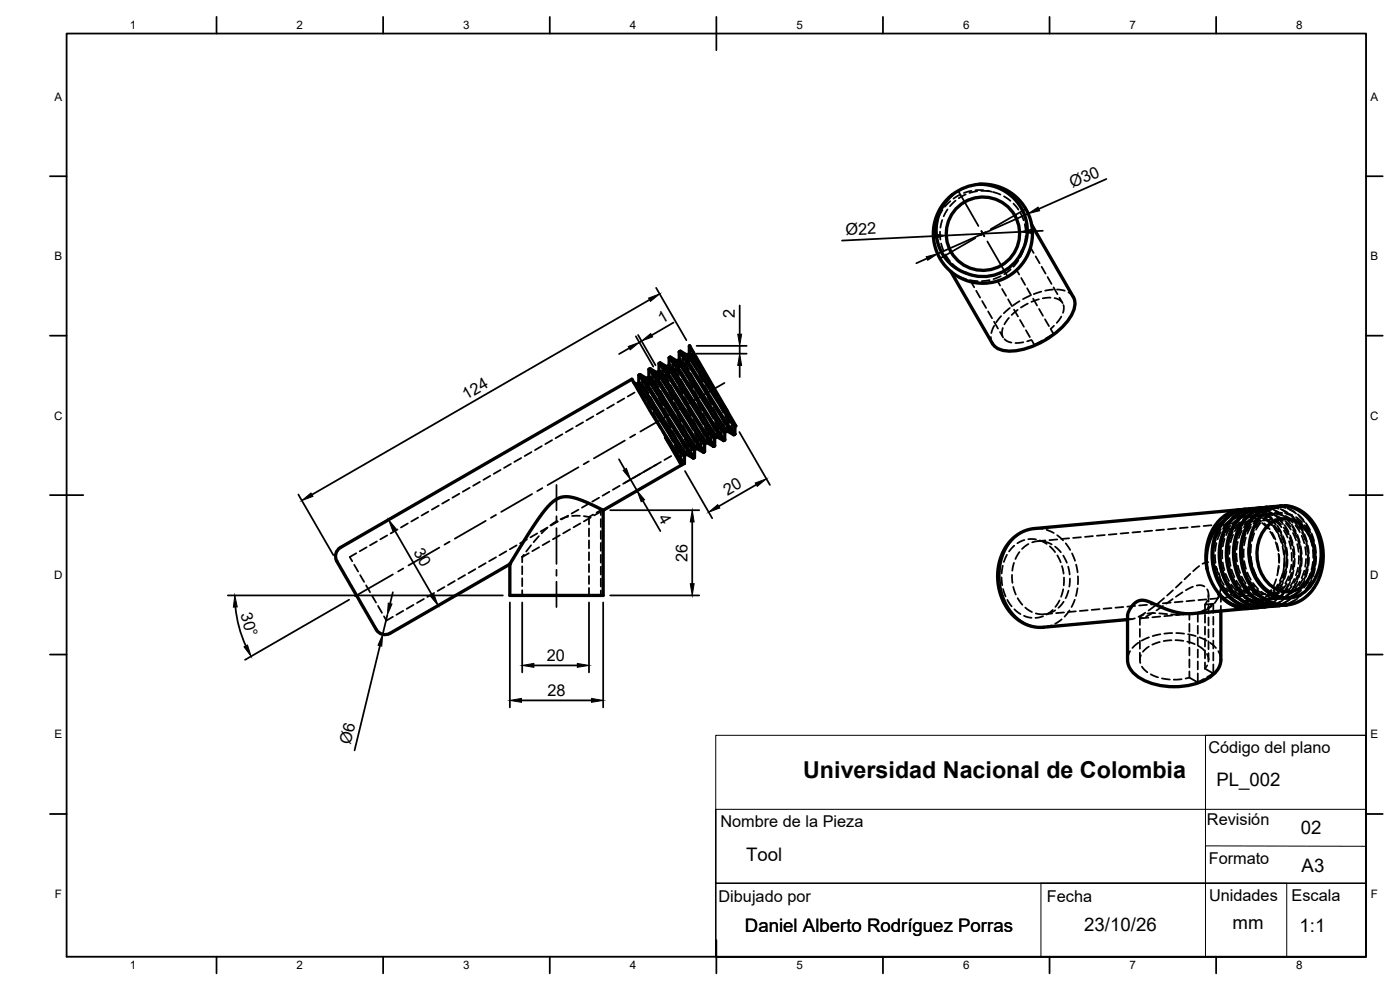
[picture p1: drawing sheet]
<svg xmlns="http://www.w3.org/2000/svg" width="420mm" height="297mm" viewBox="0 0 420 297" stroke-linecap="round" stroke-linejoin="round" font-family="sans-serif">
<defs><g id="words">
<text font-size="7" x="241" y="233.4">Universidad Nacional de Colombia</text>
<g font-size="5.6">
<text x="365.1" y="235.7">PL_002</text>
<text x="390.4" y="250.3">02</text>
<text x="223.9" y="258.4">Tool</text>
<text x="390.6" y="261.6">A3</text>
<text x="223.6" y="279.6">Daniel Alberto Rodríguez Porras</text>
<text x="325.4" y="279.4">23/10/26</text>
<text x="369.9" y="278.8">mm</text>
<text x="390" y="279.6">1:1</text>
</g>
<g font-size="4.9">
<text x="321.9" y="56.5" transform="rotate(-24 321.9 56.5)">Ø30</text>
<text x="253.8" y="70.6" transform="rotate(-3 253.8 70.6)">Ø22</text>
<text x="220.6" y="95.5" transform="rotate(-90 220.6 95.5)">2</text>
<text x="198.6" y="97.2" transform="rotate(-30 198.6 97.2)">1</text>
<text x="139.9" y="120.1" transform="rotate(-30 139.9 120.1)">124</text>
<text x="218.3" y="148.7" transform="rotate(-30 218.3 148.7)">20</text>
<text x="197.5" y="155.3" transform="rotate(60 197.5 155.3)">4</text>
<text x="124" y="165.7" transform="rotate(60 124 165.7)">30</text>
<text x="206.3" y="168.6" transform="rotate(-90 206.3 168.6)">26</text>
<text x="72.2" y="184.2" transform="rotate(75 72.2 184.2)">30°</text>
<text x="164.1" y="198.2">20</text>
<text x="164.3" y="208.7">28</text>
<text x="105.2" y="223.6" transform="rotate(-76 105.2 223.6)">Ø6</text>
<text x="362.6" y="225.9">Código del plano</text>
<text x="216.2" y="248.2">Nombre de la Pieza</text>
<text x="362.2" y="247.4">Revisión</text>
<text x="362.8" y="259.2">Formato</text>
<text x="215.6" y="270.7">Dibujado por</text>
<text x="314.2" y="270.7">Fecha</text>
<text x="362.8" y="270.4">Unidades</text>
<text x="387.6" y="270.4">Escala</text>
</g>
<g font-size="3.5">
<text x="39" y="8.8">1</text>
<text x="89" y="8.8">2</text>
<text x="139" y="8.8">3</text>
<text x="189" y="8.8">4</text>
<text x="239" y="8.8">5</text>
<text x="289" y="8.8">6</text>
<text x="339" y="8.8">7</text>
<text x="389" y="8.8">8</text>
<text x="16.3" y="30.2">A</text>
<text x="411.3" y="30.2">A</text>
<text x="16.3" y="78">B</text>
<text x="411.3" y="78">B</text>
<text x="16.2" y="125.9">C</text>
<text x="411.2" y="125.9">C</text>
<text x="16.2" y="173.7">D</text>
<text x="411.2" y="173.7">D</text>
<text x="16.3" y="221.6">E</text>
<text x="411.3" y="221.6">E</text>
<text x="16.4" y="269.4">F</text>
<text x="411.4" y="269.4">F</text>
<text x="39" y="290.8">1</text>
<text x="89" y="290.8">2</text>
<text x="139" y="290.8">3</text>
<text x="189" y="290.8">4</text>
<text x="239" y="290.8">5</text>
<text x="289" y="290.8">6</text>
<text x="339" y="290.8">7</text>
<text x="389" y="290.8">8</text>
</g>
</g></defs>
<!-- layer: Hidden -->
<g fill="none" stroke="#000" stroke-width=".53">
<path d="M288.2 58.4l-2.1 1.2M289.8 58.3l-2.1 1.2M291.5 57.3l-2.2 .6M293.3 57.4l-2.4 .5M294.4 57.3l2.4 .1M295.1 57.1h-2.4M296.3 57.2l1.3 .3M298 57.6l2.2 .8M301.3 58.9l2 1.4M280.4 69.7v2.3M280.5 73.2l.3 1.3M281.2 66.2l-.6 2.3"/>
<path d="M282.1 69.5l.1 2.4M282.4 73.1l.8 2.2M282.8 66l-.6 2.3M282.8 63l-1.1 2.1M283.7 76.4l1.4 1.9M284.4 62.8l-1.2 2.1M285.2 60.4l-1.7 1.6M285.9 79.2l1.8 1.5M286.8 60.2l-1.7 1.7M304.1 61.1l1.5 1.8M305.6 78.1l-1.4 1.9M306.3 63.9l.9 2.2"/>
<path d="M307.1 74.9l-.9 2.2M307.1 74.3l-.4 1.2M307.5 67.3l.3 2.3M307.6 72.5l-.2 1.3M307.8 70.8l-.3 2.4M309.3 74.3l.9 1.6M310.8 76.9l1.2 2.1M285.6 81.6l1.1 .7M287.7 82.9l2.2 .9M288.7 81.4l1.2 .5M291.1 84.1l2.4 .3M291.4 84.6l1 1.6"/>
<path d="M293 87.2l1.2 2.1M294.7 90.3l1.3 2.1M296.5 93.4l1.2 2.1M297 84l-2.4 .4M298.3 96.5l1.2 2.1M298.4 97.7l-.9 2.2M299.4 84.3l.7 1.4M300.1 99.6l1 1.7M300.4 82.9l-2.2 .8M300.4 94.8l-1.4 1.9M300.7 86.7l1.2 2.1M300.9 98.4l-.2 1.5 .1 .9"/>
<path d="M302.5 89.8l1.2 2.1M302.8 95.4l-1.4 1.9M303.1 92.4l-1.8 1.6M303.3 80.8l-1.9 1.5M304.3 92.9l1.2 2.1M305.1 81l.8 1.4M305.4 93l-1.8 1.5M306 90.3l-2 1.4M306.1 96l1.2 2.1M306.5 83.4l1.2 2.1M307.9 99.1l1.2 2M308.3 86.5l1.1 2.1"/>
<path d="M308.5 91.1l-2.1 1.2M309.1 88.7l-2.1 1.1M310 89.6l1.2 2.1M311.8 89.8l-2.3 .8M311.8 92.7l1.2 2M312.5 87.5l-2.3 .8M312.6 80l1.2 2.1M313.6 95.8l1.2 2M314.4 83.1l1.2 2.1M315.3 89.3l-2.4 .2M315.4 98.9l.8 1.3-2.4 1.4M316 86.9l-2.3 .3"/>
<path d="M316.2 86.2l1.2 2.1M316.3 97.8l-1 .9M316.5 89.4l1.4 .5 .7 .6M317.2 86.9l2.4 .3M318 89.3l.9 1.7M318.5 95l-1.4 1.9M319.2 91.5l.1 1.3-.3 1.1M320.7 87.7l1.4 1.4M187.3 119.6l-2 1.1M190.4 117.8l-2 1.2M191 115.3l1 2.5M191.7 112.6l.3 .9"/>
<path d="M191.7 114.9h.1M191.7 114.9l.6 1.4M192 112.4l1 2.4M192.6 114.6l1 2.1M192.8 117.4l1 2.1M193.5 116l-2 1.2M193.6 115.9l1 2.1M194.1 113.6l.7 2M194.2 117.8l1.1 2.1M194.8 110.9l.3 .8M194.8 113.1v.1M194.8 113.1l.8 2.1"/>
<path d="M195.1 110.6l1 2.5M195.2 119.1l1.1 2.1M195.3 116.6l1.1 2.2M195.6 112.8l1.1 2.2M196.1 116.3l1.1 2.1M196.6 114.1l1.1 2.2M196.6 114.2l-2 1.2M197 119.8l1 2.1M197.1 111.8l.7 2M197.2 116l1.1 2.1M197.7 119.5l1.1 2.1M197.8 109.1l.3 .9"/>
<path d="M197.8 111.4h.1M197.8 111.4l.8 2M198.1 108.9l1 2.4M198.2 117.3l1.1 2.1M198.4 114.9l1 2.1M198.6 111.1l1.1 2.1M198.8 119.2l1.2 2.1M199.1 114.5l1.1 2.1M199.6 112.4l1.1 2.1M199.7 112.4l-2 1.2M200 118.1l1.1 2.1M200.1 110v.1"/>
<path d="M200.2 110.1l.7 2M200.2 114.3l1.1 2.1M200.8 117.7l1 2.1M200.8 109.6v.1M200.8 109.6l.9 2.1M200.8 107.3l.3 1M201.1 107.2l1 2.4M201.3 115.6l1.1 2.1M201.4 113.1l1.1 2.2M201.7 109.3l1 2.1M201.9 117.4l1.1 2.1M202.2 112.8l1 2.1"/>
<path d="M202.6 110.6l1.2 2.1M202.8 110.6l-2 1.2M202.9 118.7l1.1 2.1M203 116.3l1.1 2.2M203.1 108.3h.1M203.2 108.3l.7 2M203.3 112.5l1.1 2.1M203.8 116l1.1 2.1M203.9 107.9l.8 2M203.9 105.6l.3 .9M203.9 107.9h.1M204.2 105.4l1 2.4"/>
<path d="M204.3 113.8l1.1 2.1M204.4 111.4l1.1 2.1M204.7 119.5l1.1 2.1M204.7 107.6l1 2.1M204.9 115.7l1.1 2.1M205.2 111l1.1 2.1M205.4 119.1l1.1 2.1M205.7 108.9l1.1 2.1M205.9 108.8l-2 1.2M206 117l1.1 2.1M206 114.6l1.1 2.1M206.1 106.5h.1"/>
<path d="M206.2 106.6l.7 2M206.3 110.8l1.1 2.1M206.6 118.8l1.1 2.2M206.8 114.2l1.1 2.1M206.9 103.9l.3 .8M206.9 106.1v.1M206.9 106.1l.8 2.1M207.3 112.1l1.1 2.1M207.5 109.7l1 2.1M207.7 117.8l1.1 2.1M207.7 105l1.3 2.6M207.7 105.8l1.1 2.2"/>
<path d="M207.9 113.9l1.1 2.1M208.2 109.3l1.1 2.1M208.5 117.4l1.1 2.1M208.9 107.1l-2 1.2M209 115.2l1.1 2.1M209.1 112.8l1.1 2.2M209.3 109l1.1 2.1M209.5 108.7l1.1 2.1M209.6 117.1l1.1 2.1M209.8 112.4l1.1 2.2M210.7 118.4l1.1 2.1M210.7 116l1.1 2.1"/>
<path d="M211 112.2l1.1 2.1M211.2 111.9l1.1 2.1M211.5 115.6l1.1 2.1M212.4 119.2l1.1 2.1M212.6 115.3l1.1 2.1M212.8 115l1.1 2.1M213.1 118.8l1.1 2.1M214.3 118.5l1.1 2.1M214.5 118.2l1.1 2.1M297.4 101.1l.1 1 .4 1M301.5 101.8l1 .7 1.1 .3M307.1 102.7l-2.4 .2"/>
<path d="M309.6 102l-1.3 .4M309.7 102.2l.8 1.3 2.3-1.3M153.3 139.2l-2 1.2M156.4 137.4l-2.1 1.2M159.5 135.6l-2 1.2M162.6 133.8l-2.1 1.3M165.7 132.1l-2.1 1.2M168.8 130.3l-2.1 1.2M171.9 128.5l-2.1 1.2M175 126.7l-2.1 1.2M178.1 124.9l-2.1 1.2M181.2 123.1l-2.1 1.2"/>
<path d="M184.3 121.4l-2.1 1.1M194.4 120.6l1.1 2.1M195.4 123.8l1 1.6M195.8 120.9l1.1 2.1M196 123.8l1.1 2.1M196.9 122.2l1.1 2.1M197 126.5l1.2 2M197.5 124.1l1.1 2.1M197.7 126.9l1.1 2.1M198.4 138.6l-2.1 1.2M198.5 125.4l1.1 2.1M198.6 123l1.1 2.1"/>
<path d="M198.8 129.6l.9 1.6M199.1 127.3l1.2 2.1M199.3 130.1l1.1 2.1M199.4 122.6l1.1 2.1M199.9 120.5l1.1 2.1M200.2 128.6l1.1 2M200.2 126.2l1.1 2.1M200.5 122.4l1.1 2M200.8 130.4l1.1 2.1M201 133.3l.3 .6M201 125.8l1.1 2.1M201.4 136.8l-2 1.2"/>
<path d="M201.5 123.6l1.2 2.1M201.6 121.2l1.1 2.2M201.9 131.7l1 2.1M201.9 129.3l1.1 2.2M202.2 125.5l1.1 2.1M202.4 120.9l1.1 2.1M202.5 133.6l1 2.1M202.7 129l1.1 2.1M203.2 126.8l1.1 2.1M203.3 124.4l1.1 2.1M203.5 134.9l1.1 2.1M203.5 132.5l1.1 2.2"/>
<path d="M203.5 120.6l1.2 2.1M203.8 128.7l1.2 2.1M204 124l1.1 2.2M204.1 136.8l1 2.4M204.3 132.2l1 2.1M204.5 135.1l-2 1.1M204.6 121.9l1.1 2.1M204.9 129.9l1.1 2.2M204.9 127.6l1.1 2.1M205.1 135.7l.3 1M205.1 138.1l.3 .9M205.2 123.7l1.1 2.2"/>
<path d="M205.4 136.7h.1M205.5 131.8l1.1 2.1M205.7 127.2l1.1 2.1M205.8 135.4l.3 .9M206.2 125l1.2 2.2M206.3 122.7l1.1 2.1M206.5 133.1l1.1 2.2M206.5 130.8l1.1 2.1M206.9 126.9l1.1 2.1M207.1 122.3l1.1 2.1M207.1 135l1 2.4M207.3 130.4l1.1 2.1"/>
<path d="M207.6 120.1l1.1 2.1M207.6 133.3l-2 1.2M207.9 128.2l1.1 2.1M207.9 125.8l1.1 2.2M208.1 134l.3 .9M208.1 136.3l.3 .9M208.2 122l1.2 2.1M208.5 130.1l1.1 2.1M208.7 125.5l1.1 2.1M208.9 133.6l.2 .9M209.3 123.3l1.1 2.1M209.3 120.9l1.1 2.1"/>
<path d="M209.5 131.4l1.1 2.1M209.6 129l1 2.2M209.9 125.2l1.1 2.1M210.1 120.6l1.1 2.1M210.1 133.3l1.1 2.4M210.4 128.7l1 2.1M210.7 131.5l-2 1.2M210.9 126.5l1.1 2.1M211 124.1l1.1 2.1M211.1 132.2l.3 1M211.1 134.6l.4 .9M211.3 120.3l1.1 2.1"/>
<path d="M211.5 133.2h.1M211.6 128.3l1 2.2M211.8 123.7l1.1 2.1M211.9 131.9l.2 .9M212.2 132.8h.1M212.3 121.5l1.1 2.1M212.6 129.6l1.1 2.1M212.6 127.3l1.1 2.1M212.9 123.4l1.1 2.1M213.2 131.5l1 2.4M213.4 126.9l1 2.1M213.8 129.7l-2 1.2"/>
<path d="M214 124.7l1.1 2.1M214 122.4l1.1 2.1M214.2 130.5l.3 1M214.2 132.8l.3 .9M214.5 131.4v.1M214.6 126.6l1.1 2.1M214.8 122l1.1 2.1M214.9 130.1l.3 .9M215.2 131h.1M215.6 127.9l1.1 2.1M215.6 125.5l1.1 2.2M216 121.7l1.1 2.1"/>
<path d="M216.2 121.3l1.1 2.2M216.2 129.8l1 2.4M216.4 125.1l1.1 2.2M216.9 127.9l-2.1 1.2M217.2 128.7l.3 1M217.2 131.1l.3 .9M217.6 124.8l1.1 2.1M217.8 124.5l1.1 2.1M218 128.4l.2 .9M218.2 129.3h.1M219.2 128l1.1 2.4M219.4 127.7l1 2.1"/>
<path d="M219.6 125.7l.7 1.5M219.9 126.2l-1.9 1.1M220.6 127.9v.1M119.3 158.9l-2.1 1.1M122.4 157.1l-2.1 1.2M125.5 155.3l-2.1 1.2M128.6 153.5l-2.1 1.2M131.7 151.7l-2.1 1.2M134.8 149.9l-2.1 1.2M137.9 148.1l-2.1 1.2M140.9 146.4l-2 1.1M144 144.6l-2 1.2"/>
<path d="M147.1 142.8l-2 1.2M150.2 141l-2 1.2M164.3 158.4l-1.8 1.6M164.3 158.3l-2 1.2M167.2 156.3l-2 1.3M167.4 156.5l-2 1.2M170.5 155l-2.3 .8M170.5 154.7l-2.1 1.2M171.1 158.8l-2.1 1.2M173.6 152.9l-2.1 1.2M174 154.8h-2.3M174.2 157l-2.1 1.2"/>
<path d="M176.7 151.1l-2.1 1.2M176.8 155.1v2.3M176.8 158.5v2.4M177.3 155.3l-2.1 1.1M178 154.4l-1.2 .7-1.6-.2M179 153.8l1.3-.7v1.4M179.8 149.3l-2.1 1.2M180.3 155.8v2.3M180.3 159.3v2.4M180.3 153.5l-2 1.2M182.9 147.5l-2.1 1.2M186 145.8l-2.1 1.1"/>
<path d="M189.1 144l-2.1 1.2M192.2 142.2l-2.1 1.2M195.3 140.4l-2.1 1.2M338.7 159.9l-2.4 .2M342.2 159.6l-2.3 .2M345.8 159.2l-2.4 .3M349.3 158.9l-2.3 .2M352.9 158.6l-2.4 .2M356.4 158.2l-2.3 .3M360 157.9l-2.4 .2M363.6 157.6l-2.4 .2M366.4 159.6l-1 2.2"/>
<path d="M366.4 158.8l-1.1 2.1M367.1 157.3l-2.3 .2M368.6 156.9l-1.6 1.7M368.7 155.4l-1.6 1M368.9 156.3l-1.8 1.5M369.1 158.5l-1.1 2.1M369.2 157.7l-1.3 2M370 159.6l-.9 2.2M370.7 156.9l-2.4 .3M371.6 156l-1.8 1.6M371.7 155.1l-2.2 1M371.9 157.4l-1.3 2"/>
<path d="M372 155.5l-1.9 1.4M372.1 156.7l-1.5 1.8M372.2 154.5l-2.4 .5M372.2 154.9l-2.3 .8M372.7 158.4l-1.1 2.1M372.7 159.2l-.9 2.2M372.9 154.9h2.3M373 152.9l2.1 .2M373.1 154.8l-.5 .1M373.4 154.6l2.3 .6M373.4 154.9l2.3 .4M373.7 152.8h.1"/>
<path d="M374.2 156.6l-2.3 .2M374.7 155.2l-1.9 1.4M374.8 152.7l1.9 .3M374.9 156.4l-1.6 1.8M374.9 154.7l-2.2 .7M374.9 152.8l2.4 .4M375.1 155.8l-1.7 1.7M375.2 154.9l-2.2 1.1M375.3 154.7h-.5M375.4 158.1l-1.1 2.1M375.4 154.7l-2.3 .4M375.5 157.3l-1.3 2"/>
<path d="M375.9 152.6h-.1M376.1 154.6l2.3 .4M376.2 153.4l2.2 1-2.3 .8M376.3 155.5l1.5 .7M376.3 159.2l-.9 2.2M376.4 155.2l2.1 1.1M376.6 154.8l2.3 .7M377 152.5l1.9 .3M377.1 152.6l2.3 .4M377.4 154.5h-.5M377.8 156.3l-2.4 .2M377.8 153.3l2.2 1.1"/>
<path d="M377.9 155.5l-1.7 1.6M377.9 154.6l-2.1 1.1M378 152.4h.1M378.2 154.4l-2.4 .4M378.2 155.1l-1.9 1.3M378.2 157l-1.3 1.9M378.4 156.3l-1.5 1.9M378.4 153.7l2 1.2M378.7 154.6h-2.4M378.8 156.9l1.7 1.7M379.1 152.3l1.9 .3M379.2 152.4l2.4 .4"/>
<path d="M379.3 155.1l1.8 1.6M379.4 154.5l2.2 .8M379.4 157l1.6 1.8M379.5 155.5l2 1.3M379.8 154.8l2.2 1M379.9 156l1.8 1.6M380 153.1l2.1 1.1M380.1 152.2h.1M380.5 153.4l2.1 1.3M380.9 155.1l1.7 1.7M381 154.7l-1.9 1.4M381.2 154.1l-2.3 .8"/>
<path d="M381.2 159.5l1.2 2.1M381.3 152.2l1.8 .2M381.3 155.7l1.6 1.7M381.3 154.4l-2 1.1M381.4 156l-2.4 .2M381.4 152.2l2.3 .4M381.4 154.3h-2.3l2.8 .3M381.6 154.1l-2.3 .4M381.7 159.8l1.1 2.1M381.7 154.1h-.5M381.9 157.6l1.3 2M382.1 152.9l2.2 1.1"/>
<path d="M382.2 152h.1M382.4 154l2.3 .4M382.4 157.6l1.4 1.9M382.5 158.5l1.3 2M382.6 154.6l2.1 1M382.7 155.9l1.8 1.5M382.7 153.3l2 1.2M382.8 154.1l2.3 .7M382.9 156.5l1.7 1.7M383 155l2 1.3M383.1 154.9l1.6 1.7M383.3 157.7l1.3 2.1"/>
<path d="M383.4 152l1.9 .2M383.5 155.5l1.6 1.7M383.5 152l2.4 .4M383.6 158.4l1.1 2.1M383.9 153.9h-.6M384.3 152.7l2.1 1.1M384.4 153.8l-2.3 .4M384.5 151.8h-.1M384.8 153.1l2.1 1.2M384.9 153.9l-2.4 .2M384.9 155.6l-2.4 .3M385.2 154.7l1.7 1.7"/>
<path d="M385.3 158.3l1.2 2M385.3 159.2l1.1 2.1M385.5 157.5l1.2 2.1M385.6 153.9l2.3 .7M385.6 155.3l1.6 1.7M385.7 151.8l2.3 .4M385.7 156.3l1.6 1.7M385.7 158.2l1.1 2.1M385.8 154.8l2 1.3M385.9 157.1l1.5 1.8M386 154.1l2.2 1M386.1 155.3l1.9 1.5"/>
<path d="M386.4 152.5l2.1 1.1M387 152.9l2 1.2M387.3 154.5l1.7 1.7M387.6 157.3l1.3 2.1M387.8 155.1l1.5 1.8M387.9 158l1.1 2.1M388 159.9l1 2.2M388 159l1.1 2.1M388.7 156.9l1.4 1.9M388.8 157.7l1.3 1.9M388.9 155.2l1.9 1.5M389.1 152.7l2 1.2"/>
<path d="M389.2 155.8l1.7 1.6M389.5 154.3l1.7 1.7M389.8 157.1l1.2 2.1M389.9 154.9l1.6 1.7M390 157.8l1.1 2.1M390.8 159.8l.9 2.2M391.6 157.6l1.3 1.9M391.6 158.4l1.1 2.1M391.9 156.9l1.2 2.1M392 154.7l1.6 1.7M392.2 157.6l1.1 2.1M394.3 157.4l1.1 2.1"/>
<path d="M106.3 169.4l1.2 2.1M106.9 166l-1.9 1.1 .7 1.3M108.1 172.5l1.2 2.1M109.9 175.6l1.2 2.1M110 164.2l-2.1 1.2M111.7 178.7l1.2 2.1M113.1 162.4l-2.1 1.2M116.2 160.6l-2.1 1.2M127.2 179.7l-2.1 1.2M130.3 177.9l-2.1 1.2M133.4 176.1l-2.1 1.2M136.5 174.3l-2.1 1.2"/>
<path d="M139.6 172.6l-2.1 1.1M142.7 170.8l-2.1 1.2M145.8 169l-2.1 1.2M148.9 167.2l-2.1 1.2M152 165.4l-2.1 1.2M155 163.6l-2 1.2M156.7 167.1v1.6M156.7 169.9v2.4M156.7 173.5v2.4M156.7 177.1v1.6M157.2 166.4l-.5 .7M158.1 161.8l-2 1.2"/>
<path d="M158.7 166l-2 1.1M159.4 163.6l-1.5 1.9M161.2 160l-2 1.2M161.7 160.9l-1.6 1.8M161.8 164.2l-2.1 1.2M164.9 162.4l-2.1 1.2M168 160.6l-2.1 1.2M176.8 162.1v2.4M176.8 165.7v2.4M176.8 169.3v2.3M176.8 172.9v2.3M176.8 176.4v2.3"/>
<path d="M180.3 162.9v2.4M180.3 166.5v2.4M180.3 170v2.4M180.3 173.6v2.4M180.3 177.2v1.5M303.7 172.5l.1 2.4M304.1 176.1l.8 2.3M304.3 168.9l-.5 2.3M305.4 179.5l1.4 1.9M305.9 165.6l-1.2 2.1M308.7 163.2l-2 1.5M312.2 162.4l-2.4 .3"/>
<path d="M313.4 162.5l2.2 .8M313.8 162.2l-2.4 .2M316.7 164l1.7 1.7M317.3 161.8l-2.4 .3M319.1 166.7l1.1 2.2M320.6 170l.4 2.4M320.7 177.2l-.9 2.3M320.9 161.5l-2.4 .2M321.1 173.6l-.2 2.4M324.4 161.2l-2.3 .2M328 160.9l-2.4 .2M331.6 160.5l-2.4 .2"/>
<path d="M335.1 160.2l-2.4 .2M349.4 179.5l-1.9 1.5M351.9 179.7l-1.9 1.4M352 177.1l-1.7 1.6M354.6 174.7l-1.7 1.6M354.9 177.7l-2 1.4M357.2 172.2l-1.7 1.6M358 176l-2.1 1.1M359.2 175.7l1.1-.1 1.2 .4M359.9 169.8l-1.8 1.6M362 179.8l-2.4 .3M362.3 176.8l.3 1v1.3"/>
<path d="M362.6 168.7l-1.7 .5M362.7 178.5v2M363.7 169.1l.8 .6 .8 1.1M364.2 165.5v2.4M364.3 169l.5 2.4M364.6 166.5l.2 2.4M364.8 162l-.5 2.3M365 170l.7 2.3M365.1 163l-.4 2.3M365.2 172.5l1 2.1M365.6 179.5l-2.4 .2M365.7 178.2l.5 .5"/>
<path d="M365.7 178.9l-1.2 2M365.8 171.9l.5 2.3M366.1 173.4l1.2 2.1M366.3 167.8l.4 2.3M366.4 175.4l-.3 2.4M366.4 175.5v1.5M366.4 178.2v2.4M366.4 164.2l-.2 2.4M366.8 165.2v2.4M366.9 175.6l1.5 1.9M366.9 168.7l.6 2.4M367 171.3l.8 2.2"/>
<path d="M367.1 179.5l2 1.3M367.4 160.7l-.8 2.3M367.5 161.7l-.5 2.3M367.8 172.2l1.1 2.1M368 176.5l1.7 1.6M368.4 166.5l.2 2.3M368.4 174.5l1.4 2M368.8 162.9l-.4 2.4M368.8 170l.7 2.3M369 167.4l.3 2.4M369.1 163.9l-.2 2.3M369.1 179.2l-2.3 .2"/>
<path d="M369.3 178.3l2 1.2M369.5 175.4l1.5 1.8M369.6 170.9l.9 2.3M370 173.4l1.2 2M370.1 160.4l-.8 2.3M370.6 165.2v2.3M370.6 177.3l1.9 1.5M370.7 178.8l2.1 1.1M370.8 168.7l.5 2.3M371 174.2l1.4 2M371.1 166.1l.1 2.4M371.2 161.7l-.5 2.3"/>
<path d="M371.5 162.6l-.4 2.3M371.5 169.7l.7 2.2M371.7 172.2l1.1 2.1M371.9 178l2 1.2M372 176.3l1.7 1.7M372.4 180l2.3 .5M372.6 173l1.2 2.1M372.7 178.9l-2.4 .2M372.8 167.4l.4 2.4M372.8 163.9l-.1 2.4M373.2 177l1.9 1.5M373.3 164.8v2.4"/>
<path d="M373.4 168.3l.6 2.4M373.4 175.3l1.6 1.8M373.5 170.9l.9 2.2M373.5 179.4l2.3 .7M373.7 160.4l-.7 2.3M373.9 161.3l-.5 2.3M374.3 171.8l1.1 2.1M374.6 176l1.7 1.7M374.7 178.7l2.2 .9M375 174.2l1.4 1.9M375 179.7l2.3 .5M375.1 162.6l-.2 1.8"/>
<path d="M375.4 167l.4 2.4M375.5 163.5l-.2 2.3M375.9 177.8l2.1 1.3M376 174.9l1.6 1.8M376.1 170.5l.9 2.2M376.1 179.1l2.3 .8M376.3 178.5l-2.4 .3M376.4 160l-.7 2.3M377.2 176.9l1.9 1.5M377.3 178.3l2.1 1.1M377.6 173.8l1.4 1.9M378 179.9l2.4 .1"/>
<path d="M378.2 179.9l-2.3 .5M378.5 177.5l2 1.3M379.1 179.5l2.3 .4M379.2 179.7l-2 1.3M379.7 179.5l-2.2 .7M379.8 176.6l1.5 1.2M379.8 178.2l-2.4 .2M380.2 178.9l2.3 .7M380.6 179.7l2.3 .1M380.8 179.7l-2.3 .5M380.9 180h-.6M381.3 178.1l-2 1.3"/>
<path d="M381.5 177l-1.5 1.9M381.6 179.2l2.4 .4M381.9 179.8l-2.4 .2M382.5 177.3l-1.8 1.6M382.5 178.6l-2.1 1.1M382.6 178.5l-1.7 1.7M382.7 177.7l-1.5 1.8M382.8 162.7l.7 2.3M383 173.8l-.9 2.2M383 179.8h-.5M383.2 163l.5 2.3M383.3 177.9l-1.6 1.7"/>
<path d="M383.4 177.9l-2.4 .2M383.5 175.3l-1.4 2M383.5 171.4l-.2 1.2M383.7 166.1l.1 2.4M383.7 160.6l.9 2.2M383.8 179l-2.2 .8M383.8 170.1l-.3 1.3M383.8 169.7l-.3 1.7M383.9 166.5v2.4M383.9 177.9l-2 1.3M384.3 161.6l.8 2.2M384.3 174.5l-1 2.2"/>
<path d="M384.4 160.6l.9 2.2M384.5 175.5l-1.2 2.1M384.6 174.4l-1.3 2M384.7 178.3l-1.7 1.7M384.9 164l.4 2.3M384.9 179.2l-2.3 .6M384.9 172.1l-.8 2.2M385 160.9l.8 2.2M385 174.8l-1.1 2.1M385.1 176.1l-1.6 1.7M385.1 178.4l-2 1.1M385.1 161.6l.7 2.3"/>
<path d="M385.2 171.1l-.5 2.3M385.3 165l.2 2.4M385.4 177.7l-1.6 1.8M385.4 167.5v2.4M385.5 168.5l-.3 2.4M385.6 163.9l.4 2.4M385.7 172.2l-.7 2.2M385.7 171l-.7 2.3M386 165.1l.2 2.4M386 179.4l-2.4 .3M386.1 167.4l-.2 2.4M386.1 171.4l-.6 2.3"/>
<path d="M386.1 164.3l.3 2.3M386.2 175.2l-1.5 1.9M386.2 168.6l-.2 2.4M386.3 178.8l-2.2 .8M386.4 167.8l-.2 2.4M386.5 176.7l-1.7 1.6M386.7 175.4l-1.3 2M386.7 172.9l-1 2.2M386.9 178.1l-1.7 1.7M386.9 162.4l.5 2.3M386.9 177.6l-2.3 .2M387 161.4l.8 2.2"/>
<path d="M387.2 179.4h-.4M387.2 160.7l.7 2.2M387.2 174.6l-1.1 2.1M387.2 179.8l-2.1 1.2M387.3 161.4l.6 2.3M387.5 179.1l-2.9 .5M387.6 169.4l-.5 2.4M387.6 177.5l-1.6 1.8M387.6 171.9l-.9 2.2M387.6 165.9l.1 2.4M387.7 175.9l-1.6 1.8M387.8 172l-.7 2.3"/>
<path d="M387.9 177.3l-1.9 1.4M388 164.8l.2 2.4M388.2 164.9l.1 2.4M388.2 168.4l-.3 2.3M388.2 164.1l.3 2.3M388.2 171.2l-.6 2.3M388.3 168.5l-.2 2.3M388.5 173.7l-1.2 2.1M388.6 167.6l-.2 2.4M388.8 175.1l-1.2 2.1M389 177.9l-1.7 1.7M389.1 176.6l-1.8 1.5"/>
<path d="M389.2 177.8l-2.1 1.2M389.3 163.2l.4 2.4M389.3 174.4l-1.1 2.1M389.3 179.6l-2 1.2M389.3 160.5l.8 2.2M389.4 172.7l-1.1 2.2M389.4 161.2l.7 2.3M389.5 170.3l-.6 2.3M389.6 162.2l.5 2.4M389.7 177.3l-1.6 1.8M389.8 166.8l-.1 2.3M390 171.8l-.7 2.3"/>
<path d="M390.1 174.5l-1.4 2M390.2 169.3l-.5 2.3M390.3 165.7v2.4M390.3 164.7l.2 2.4M390.4 163.9l.3 2.4M390.4 171l-.7 2.3M390.5 177.2l-2 1.3M390.5 168.3l-.3 2.3M390.5 178.2l-2.2 .9M390.6 179.9l-2.1 1.1M390.7 160.7l.7 2.3M390.7 167.4l-.2 2.4"/>
<path d="M390.9 174.9l-1.2 2.1M391.1 173.6l-1.2 2M391.1 177.7l-1.7 1.7M391.4 171.2l-.8 2.2M391.5 174.2l-1.1 2.1M391.5 160.3l.7 2.2M391.6 161l.6 2.3M391.6 175.2l-1.5 1.9M391.7 164.1l.3 2.4M391.8 177.1l-1.6 1.8M392 167.7l-.3 2.4M392 163.1l.4 2.4"/>
<path d="M392.1 171.6l-.7 2.3M392.2 170.2l-.7 2.3M392.4 164.5l.2 2.4M392.5 166.7l-.1 2.3M392.5 163.7l.3 2.3M392.5 170.8l-.6 2.3M392.6 168l-.2 2.4M392.7 174.4l-1.4 1.9M392.8 167.2l-.1 2.4M393.1 174.8l-1.2 2M393.2 175.9l-1.7 1.6M393.2 161.6l.6 2.2"/>
<path d="M393.3 172.1l-1 2.1M393.3 177.6l-1.7 1.6M393.4 160.6l.7 2.3M393.6 160.1l.8 2.2M393.6 174l-1.1 2.1M393.7 160.8l.7 2.3M394 165l.1 2.4M394 168.6l-.4 2.3M394.1 171.1l-.8 2.2M394.3 171.4l-.7 2.3M394.4 164l.2 2.4M394.6 164.3l.2 2.4"/>
<path d="M394.6 167.6l-.3 2.4M394.7 163.5l.2 2.3M394.7 170.6l-.7 2.3M394.8 167.9l-.3 2.3M394.9 173.1l-1 1.8M395 167l-.2 2.4M395.2 174.5l-1.2 2.1M395.9 160.6l.6 2.3M396.4 171.2l-.7 2.3M396.7 164.1l.2 2.4M396.9 167.7l-.2 2.3M113.5 181.8l1.1 2.1"/>
<path d="M115.2 184.9l.8 1.3 1.9-1.1M121 183.3l-2 1.2M124.1 181.5l-2.1 1.2M307.7 182.3l2 1.3M310.9 184.1l2.4 .2M315.8 184.1l-2.4 .2M316.7 183.1l-2.2 1M319.2 180.5l-1.6 1.9M319.3 183.8l-2.4 .2M322.9 183.4l-2.4 .2M326.4 183.1l-2.3 .2M330 182.8l-2.4 .2"/>
<path d="M333.6 182.4l-2.4 .3M337.1 182.1l-2.3 .2M338.5 185.2l.7 .6 1.4-.3M339.2 195.4l-.6 1.4-.2 1.2M339.6 185.8l-1.2 .1M340.7 181.8l-2.4 .2M341.6 192.8l-1.7 1.6M342.1 185.3v2.2M342.1 188.7v2.4M342.1 192.3v2.4M342.1 195.8v2.2M342.4 196.6l-.3 1.3 .1 1"/>
<path d="M343.2 184.4l-1.1 .9 .1 .2 .7-.1M343.7 183.9l-2 1.2M344.2 181.5l-2.3 .2M344.7 185.3l-2.2 .2M344.8 194l-1.8 1.6M344.8 191.2l-2.2 1M346.1 183.8l-2.1 1.2M346.6 181.8l-1.9 1.4M346.7 184l-2.4 .1M347.8 181.2l-2.4 .2M347.9 184l2.4 .3M348.1 192.6l-2.3 .8"/>
<path d="M348.2 185l-2.4 .2M348.3 190.3l-2.4 .5M349 181.8l-2 1.4M351.3 180.8l-2.3 .2M351.5 184.3l2.3 .1M351.6 192.1l-2.4 .2M351.8 184.7l-2.4 .2M351.8 189.9l-2.4 .2M352.8 192.1l2.3 .2M353 189.9l2.4 .2M354.9 180.5l-2.4 .2M355.2 184.3l-2.2 .3"/>
<path d="M356.3 192.5l2.3 .8M356.6 190.3l2.3 .5M357 184.1v1.9M357 187.1v2.4M357 190.7v2.4M357 194.3v2.4M357 197.9v2.3M358.5 180.2l-2.4 .2M359.5 183.8v2.8M359.5 187.8v2.3M359.5 191.3v2.4M359.5 194.9v2.4"/>
<path d="M359.5 198.5v2.4M359.6 193.8l1.9 1.4M360 191.2l2.1 1M360.6 183.6l-2.6 .5M361.4 183.1a8.4 8.4 0 0 1-4.4 1l-2 .3M361.6 181.4l2.5-.2-1.6 1.2M361.6 181.4v1.9M361.6 184.5v2.3M361.6 188v2.4M361.6 191.6v2.4M361.6 195.2v2.4M361.6 198.7v1.9"/>
<path d="M362.2 196.2l.5 1.3-.1 1M362.3 199.6l-.7 1M362.3 180.3l-.7 1.1M362.7 181.7v2.4M362.7 185.3v2.3M362.7 188.8v2.4M362.7 192.4v2.4M362.7 196v2M363.2 192.9l1.7 1.5M363.7 181.8l-2 1.3M364.1 181.2v2.7M364.1 185.1v2.3"/>
<path d="M364.1 188.6v2.4M364.1 192.2v2.4M364.1 195.8v2.4M364.1 199.4v2.7M365.6 195.4l.6 1.4 .2 1.2M366.4 181.8v1.5M370.2 181.3l2.3 .5M373.9 180.2l2.4 .2M376.1 181.4l-2.4 .4M376.6 180.4h-.6M376.6 182.3l-1.3 .2M377.2 182.1l-2 .4"/>
<path d="M377.6 182.1l-1.1 .2M378.7 180.2h-.5M378.8 182.1l-1.3 .2M379.3 180.1l-2.3 .2M379.8 181.9l-1.2 .2M379.9 180.9l-2.1 1.1M380.3 180.3l-2 1.3M380.8 180.4l-2.1 1.2M380.9 181.9l-1.3 .2M381.9 181.7l-1.1 .3M382.1 180.7l-2.2 1.1M382.9 180.2l-2 1.2"/>
<path d="M383.1 181.7l-1.4 .2M384 181.5l-1.1 .3M384.2 180.5l-2.1 1.1M385 180l-2 1.2M385.2 181.5l-1.3 .2M386.2 181.3l-1.2 .3M386.3 180.3l-2.1 1.1M387.3 181.3l-1.3 .2M388.5 180.1l-2.1 1.1M342.7 200l1.6 1.7M345.4 202.3l2.2 .9M348.7 203.5l2.4 .4"/>
<path d="M354.6 203.8l-2.3 .1M357 201.4v1.9l2.5 1.5M357 203.3l-1.2 .3M359.5 202v2.8M361.3 203.7l-1.8 1.1M361.6 200.6l2.5 1.5-1.8 1"/>
</g>
<!-- layer: Visible -->
<g fill="none" stroke="#000" stroke-width=".99">
<path d="M293.9 55.3l3.2 .3 3.6 1.3 3.2 2.3 2 2.3 1.6 3 .8 3.4-.1 3.2-1.2 3.7a13.4 13.4 0 0 1-19 6.3l-2.7-1.9-2-2.4-1.6-3-.7-3.1v-3.1l.8-3.2 1.7-3.3 2.4-2.7M293.9 55.3h2.3l3.2 .6 2.3 1 2 1.2 2.2 1.9 1.4 1.9 1.1 1.8 1.1 3.2 .3 2.4-.1 2.8-.4 2.1-1.1 2.8-1.7 2.6-1.7 1.7-1.9 1.4-2.7 1.4-2.6 .7-2.3 .2-2.6-.2-2.7-.7-2.3-1-2.4-1.7-2.1-2.2-1.2-1.8-1-2.2-.7-2.6-.2-2.8 .4-2.9 .5-1.9 1.3-2.7 1.6-2.1 2-1.8M293.9 55.3a14.9 14.9 0 0 0-8 3.1M309.6 67.5l12.5 21.6M285.3 81.5l12.6 21.6a5.8 5.8 0 0 0 5.4 2.3 24.5 24.5 0 0 0 18.1-10.5 5.8 5.8 0 0 0 .7-5.8M190.3 114.9l1 .7 1.3 1.7 11.9 18.5 .9 .9 .7-.4M191 115.3l.8-.4 .9 1.1 13 19.8 2.4 1.6M191.7 114.9l.1-2.3 2.2 3.1 12.9 20.2 1.1 1.5 .4-.1M191.7 112.6l.4-.2 1.2 1.6 12.3 19.4 2.8 3.9v-2.3M192.1 112.4l2 1.2 .6 .7 11.5 17.8 2.2 2.9M194.8 113.1v-2.3l3.1 4.4 10.7 17 2.6 3.5M194.8 113.1l1.5 2 10 15.5 2.8 3.9"/>
<path d="M194.8 113.1l-.8 .4M195.1 110.6l2.5 3.5 12.2 19.3 1.7 2.1M195.1 110.6l-.3 .2M195.1 110.6l2 1.2M197.1 111.8l.7-.4 .8 .9 13 19.9 .5 .5 2 1.2M197.1 111.8l2.3 3.1 10.4 16.2 1.6 2.1M197.8 109.1l2.8 3.9 12.3 19.3 1.2 1.6 .4-.1M197.8 109.1v2.3M197.8 109.1l.4-.2 1.3 1.8 12.1 19.1 2.4 3.5 .5 .4M198.1 108.9l2.1 1.2 .6 .8 12.7 19.4 .9 1.2 .8-.5M200.1 110l.8-.4 .8 1 13 19.9 .5 .5 2 1.2M200.8 109.6l.1-2.3 3 4.3 11.6 18.3 1.7 2.3"/>
<path d="M201.1 107.2l2.1 2.8 11.6 18.2 2.6 3.8 .1-2.3M201.1 107.2l-.3 .1M201.2 107.2l2 1.1 .7 .9 11.3 17.4 2.3 3.1M203.9 107.9l2.8 3.9 10.6 16.4 .8 1 2.1 1.2M203.9 107.9v-2.4l2.5 3.6 12.2 19.2 1.3 1.9 .3 .2 .3-.1M203.9 105.6l.4-.1 1.6 2.2 12 18.9 2.6 3.7 .1-2.3M203.9 107.9l-.8 .4M204.2 105.4l2 1.2M206.2 106.5l.7-.4 1 1.2 10.3 16M206.9 103.8l13.9 24-.4 .1-1.2-1.6-10-15.6-3-4.1M207 103.9l-.1-.1v2.3M203.9 138.5l1.1 .7"/>
<path d="M205.1 139.2l-1.4-1.7-4-6.3 4.8 8.3-23.5 13.6M205.4 139l-.3 .2M205.4 136.7l-.1 2.3-2.1-3-7.7-12-5.9-10.2-87.4 50.5a3.6 3.6 0 0 0-.4 5.3l7.6 13.2a35.5 35.5 0 0 0 4.5 7.1 3 3 0 0 0 3.1 .1l36-20.7M209.1 134.5l2 1.2M209.1 134.5l-.7 .5M211.4 135.5l-.2 .2M211.5 133.2v2.3M212.2 132.8l-.8 .4M214.5 131.5v2.2M217.5 132l-.3 .2M218.2 129.3l-.7 .4M181 153.1l-4.5-2.2-4.2-1.5-2.8-.4-1.2 .2-1.3 .6-2.5 2.1-2.7 3.4-8.8 14"/>
<path d="M181 153.1v25.6h-28v-9.4M367.1 156.4l-2.3 2.4-1.8 3.4-.9 4.3 .1 4.1M372.3 152.9l-62.4 5.7-2.3 .6-2.1 1.2-2.2 1.8-1.6 2.1-1.3 2.9-.7 2.6-.3 3.5 .4 3.3 .9 3 1.6 3 1.9 2.3 2.7 1.9 2.9 1.2 2.9 .2 25.7-2.3M373 152.9a11.6 11.6 0 0 0-10.5 9.6l-.6 4.6 .3 3.5M373.9 152.8l-2.6 .5-1.8 .9-2 1.8-1.7 2.3-1 2.3-.8 2.6-.2 2.5 .1 3.3 .6 2.8 1.1 2.7 1.6 2.7 1.6 1.8 1.7 1.4 2.1 1.2 2 .6 3.1 .1M374.8 152.7l-2.3 .3-2.3 1-2 1.5-1.7 2-1.2 2.1-1 3.1-.3 3.2 .2 3.2 .6 3 1.2 2.8 1.5 2.4 2 2.2 2.4 1.6 2.1 .8 2.3 .4 2.3-.2M376 152.6l-2.1 .4-2.4 1.2-1.8 1.6-1.7 2.1-1.2 2.8-.7 2.9-.2 3.4 .2 2.1 .7 3.1 1 2.3 1.2 2.1 2 2.3 1.8 1.4 2.2 1.2 2.7 .6h2.1M377 152.5l-2.4 .3-2.2 .9-1.9 1.4-1.9 2.2-1.2 2.3-.9 2.7-.4 3.2 .2 3.2 .6 2.9 1 2.6 1.5 2.6 2 2.2 1.9 1.5 2.5 1.1 2.6 .5 2.4-.1M378.2 152.4l-2.3 .4-2.2 1.1-1.7 1.4-1.6 2.2-1.4 2.8-.7 2.7-.3 2.7 .2 3.1 .7 2.8 1.1 2.8 1.4 2.3 1.8 2 2 1.6 2.1 1 2.4 .6h2.3M379.1 152.3l-2.2 .3-2.5 1-1.8 1.4-1.7 2-1.4 2.4-.9 3.1-.3 3 .1 3.1 .7 2.9 1.3 3.2 1.6 2.5 1.9 2 2.3 1.5 1.8 .7 2.6 .5 2.3-.1M380.2 158a7.4 7.4 0 0 1 11.6 .8 12.7 12.7 0 0 1-1 17.2 7.7 7.7 0 0 1-11.5-2.6 13 13 0 0 1 .9-15.4zM380.3 152.2l-2.4 .5-1.9 .9-2 1.7-1.6 2.1-1.1 2.4-.8 2.5-.3 3.4 .2 2.7 .6 2.8 1 2.7 1.6 2.7 1.8 2 2.2 1.7 1.9 .8 2 .6h2.6"/>
<path d="M381.3 152.2l-2.4 .2-2.2 .9-2.1 1.6-1.8 2.1-1.2 2.5-.8 2.6-.4 3.2 .1 2.9 .6 2.6 1 2.9 1.2 2.1 2.1 2.6 2 1.6 2.4 1.2 2.4 .5 2.8-.1M382.4 152l-2.5 .5-1.7 .9-2.1 1.8-1.5 1.9-1.1 2.3-.9 3-.3 2.5 .1 2.9 .7 3.2 .9 2.4 1.5 2.6 1.8 2.2 2.1 1.6 2.1 1.1 2.8 .6h1.9M385.7 151.8l2.7 .6 2.7 1.7 1.9 1.9 2 3.2 1 3.2 .5 3.8-.3 3.1-.9 3a10.1 10.1 0 0 1-9.6 7.1 12.3 12.3 0 0 1-5.7-2.5l-2.5-2.8-1.7-3.5-.6-2.2-.3-2.4 .2-3.8 .7-2.8 .6-1.5 1-1.6 1.3-1.8 2.5-1.8 1.3-.5 2.1-.4M385.7 151.8l2.1 .3 2.2 .9 2 1.4 1.5 1.6 1.7 2.5 1 2.6 .7 3 .2 2.2-.2 3.3-.5 2.4-.9 2.4-1.4 2.3-1.8 2.1-1.6 1.2-2 .9-2.6 .6-2.3-.1-2.2-.6-2.2-1.1-2.1-1.8-1.6-1.8-1.6-2.9-1-2.8-.5-3.2v-2.9l.3-2.4 1.2-3.4 1.2-2.1 1.5-1.8 2-1.5 2.3-.9 2.3-.2M385.7 151.8a9.6 9.6 0 0 0-6.4 2.2M362.2 170.6l1 3.1 1.3 2.6 1.7 2.2 1.5 1.5 2 1.3 2.5 .9 2.3 .3 2-.2M374.9 164.4v2.7l.6 3.2 1.1 2.7 1.5 2.4 1.9 1.9 2.2 1.3 2.2 .7 2.7 .1M375 182.5l-17.2 1.6h-2l-2.6-.4-2.5-.7-6.9-2.8-1.3-.1-.8 .2-1.8 1.3-.8 1.1-.7 1.6v13.7a7.6 7.6 0 0 0 5.2 6.3 21.7 21.7 0 0 0 19.7-1.3 6.4 6.4 0 0 0 3.1-5v-14.7M375.5 182.5l-2.8-.1-2.5-.8-2.7-1.6-1.8-1.8a11 11 0 0 0 9.5 4.3"/>
<circle cx="295" cy="70.1" r="11"/>
</g>
<!-- layer: Hidden -->
<circle cx="194" cy="113.5" r=".26" fill="#000"/>
<!-- layer: Visible Narrow -->
<path d="M310.4 158.6a12.4 12.4 0 0 0-10.1 11.1 16.4 16.4 0 0 0 7.9 17.6 9.7 9.7 0 0 0 5 .9" fill="none" stroke="#000" stroke-width=".53"/>
<!-- layer: Hidden Narrow -->
<g fill="none" stroke="#000" stroke-width=".53">
<path d="M310.4 158.6l2.5 .1M314.1 159l2.2 .9M300.6 173.2l.2 2.4M300.9 169.7l-.3 2.4M301 176.7l.8 2.3M302.2 166.5l-.9 2.1M302.3 180l1.3 1.9M304.4 163.7l-1.6 1.8M307.4 162l-2.1 1M308.6 161.8h2.3M312.1 162.1l2 1.1M315.1 163.9l1.6 1.8"/>
<path d="M317.3 160.6l1.7 1.5M317.3 166.6l1 2.1M318.7 169.8l.5 2.3M319.1 176.8l-.6 2.3M319.3 173.3v2.3M319.8 163l1.4 2M321.7 166l.9 2.3M322.6 179.9l-1 2.2M323 169.4l.4 2.3M323.4 176.5l-.5 2.3M323.5 172.9v2.4M304.4 182.8l1.9 1.4"/>
<path d="M307.3 184.8l2.3 .6M313 184.9l-2.3 .5M315.6 187.6l-2.5 .6M316 183l-1.9 1.4M318 180.1l-1.3 2M318.6 185.8l-1.9 1.4M321 183.1l-1.5 1.9"/>
</g>
<!-- layer: BORDER -->
<g fill="none" stroke="#000" stroke-width=".53">
<path d="M20 10.1h390v276.9h-390zM65 5.1v5M115 5.1v5M165 5.1v5M215 5.1v10M265 5.1v5M315 5.1v5M365 5.1v5M15 52.9h5M410 52.9h5M15 100.7h5M410 100.7h5"/>
<path d="M15 148.6h10M405 148.6h10M15 196.4h5M410 196.4h5M15 244.2h5M410 244.2h5M65 287v5M115 287v5M165 287v5M215 282.1v9.9M265 287v5M315 287v5"/>
<path d="M365 287v5"/>
</g>
<!-- layer: Smart Centers -->
<g fill="none" stroke="#000" stroke-width=".53">
<path d="M287.7 57.6l5.9 10.2M292.7 71.5l-10.3 5.9M294.5 69.3l.9 1.6M295.8 69.7l-1.6 .9M296.3 72.4l5.9 10.3M307.5 62.9l-10.2 5.9M217.4 114.9l-11.3 6.5M176.7 138.4l-1.5 .9M187.5 132.2l-9.3 5.3M190.6 130.4l-1.5 .9M201.4 124.1l-9.2 5.4M204.5 122.4l-1.5 .8"/>
<path d="M145.8 156.3l-9.3 5.3M148.9 154.5l-1.6 .9M159.7 148.2l-9.3 5.4M162.8 146.5l-1.6 .8M167 145.5v7.6M167 154.9v1.8M167 158.5v10.7M173.6 140.2l-9.3 5.3M117.9 172.3l-11.3 6.6M121 170.6l-1.5 .9M131.8 164.3l-9.2 5.4M134.9 162.5l-1.5 .9"/>
<path d="M167 171v1.7M167 174.5v7.6"/>
</g>
<!-- layer: TITLEBLOCK -->
<path d="M20 10.1h390v276.9h-195.2h195.2h-195.2v-66.4h195.2v66.4h-390zM214.8 242.8h195.2v22.2h-195.2v-22.2v22.2M410 253.9l-48.2-.1v11.2h48.2v-44.4h-48.2v44.4M214.8 265h97.6v22h-97.6zM214.8 265h195.2v22h-195.2zM312.4 265h49.4h-49.4M410 265v22M214.8 287h195.2h-195.2M361.8 287v-22h24.4v22" fill="none" stroke="#000" stroke-width=".3"/>
<!-- layer: FD_Dimensions -->
<g fill="none" stroke="#000" stroke-width=".53">
<path d="M332 53.7l-20.2 9M278.2 77.6l-3.2 1.4M280.5 70.8l-27.8 1.4M306 69.6l-22 1.1M308.6 64.1l-27.2 12M313 69.2l-3.5 .2M194.9 89.9l-101.3 58.5M196.9 86.4l9.1 15.7M202.1 96.8l-6.5 3.8M222 91.7v8.6M188.8 104.5l-3 1.7M190.8 100.9l5.3 9.1"/>
<path d="M191.5 100.5l5.2 9.1M192.5 102.3l-.6 .4M209 106.1h15.1M209.1 103.8h15M222 103.8v2.3M222 109.6v3.5M185.8 137.8l1.7 3M196.9 139.4l-9.5 5.5M221.9 129.6l9.2 15.9M89.5 148.4l10.5 18.1M118.4 159l11.3 19.7M118.4 154.9l-14.4 8.3"/>
<path d="M183.1 153.1h26.7M189.3 143.9l1.9 3.3M192.9 150.2l5.3 9.1M198.9 142.8l-9.5 5.5M205.6 141.3l8.1 14.2M207.8 156.6v18.5M227 145.4l-11.3 6.5M68.4 178.7h82.5M104.8 179.9l-31.3 18.1M117.9 177.7l-.8 3.4M183.1 178.7h26.7M70.7 182.1a36.5 36.5 0 0 0 3.1 11.7"/>
<path d="M114 193.7l-7.6 31.4M116.2 184.5l-1.3 5.8M133.3 180.6l-14.4 8.4M153 180.7v31.5M156.7 180.7v21M160.2 199.7h13.1M176.8 180.7v21M181 180.7v31.5M156.5 210.1h21"/>
</g>
<g fill="#000" stroke="#000" stroke-width=".3">
<path d="M278 77l3.4-.9-3 2zM280.5 70.3l3.5 .4-3.5 .7zM306 69.6l3.4-.8 .1 1.2zM308.6 64.1l2.9-1.9 .5 1zM194.6 89.4l3.4-1.2-2.8 2.2zM188.6 104l3.3-1.3-2.8 2.3zM192.5 102.3l2.8-2.2 .6 1zM222 106.1l.6 3.5h-1.2zM221.4 100.3h1.2l-.6 3.5zM90.6 150.2l2.7-2.3 .6 1zM116.6 155.9l2.3 2.8-1 .6zM187 141.1l1-.5 1.3 3.3z"/>
<path d="M191.2 147.2l2.2 2.8-1 .5zM207.8 153.1l.5 3.5h-1.1zM212.7 153.7l2.7-2.3 .6 1zM226.7 144.9l3.3-1.2-2.7 2.2zM129.2 179l1-.6 1.3 3.3zM207.2 175.1h1.1l-.5 3.6zM70.5 178.7l.7 3.4-1.2 .1zM73.2 194.1l1.1-.6 1.1 3.4zM114.9 190.3l-.3 3.6-1.1-.3zM116.5 181l1.1 .2-1.4 3.3zM156.7 199.7l3.5-.6v1.1zM173.3 199.1l3.5 .6-3.5 .5z"/>
<path d="M153 210.1l3.5-.5v1.1zM177.5 209.6l3.5 .5-3.5 .6z"/>
</g>
<use href="#words"/>
</svg>
